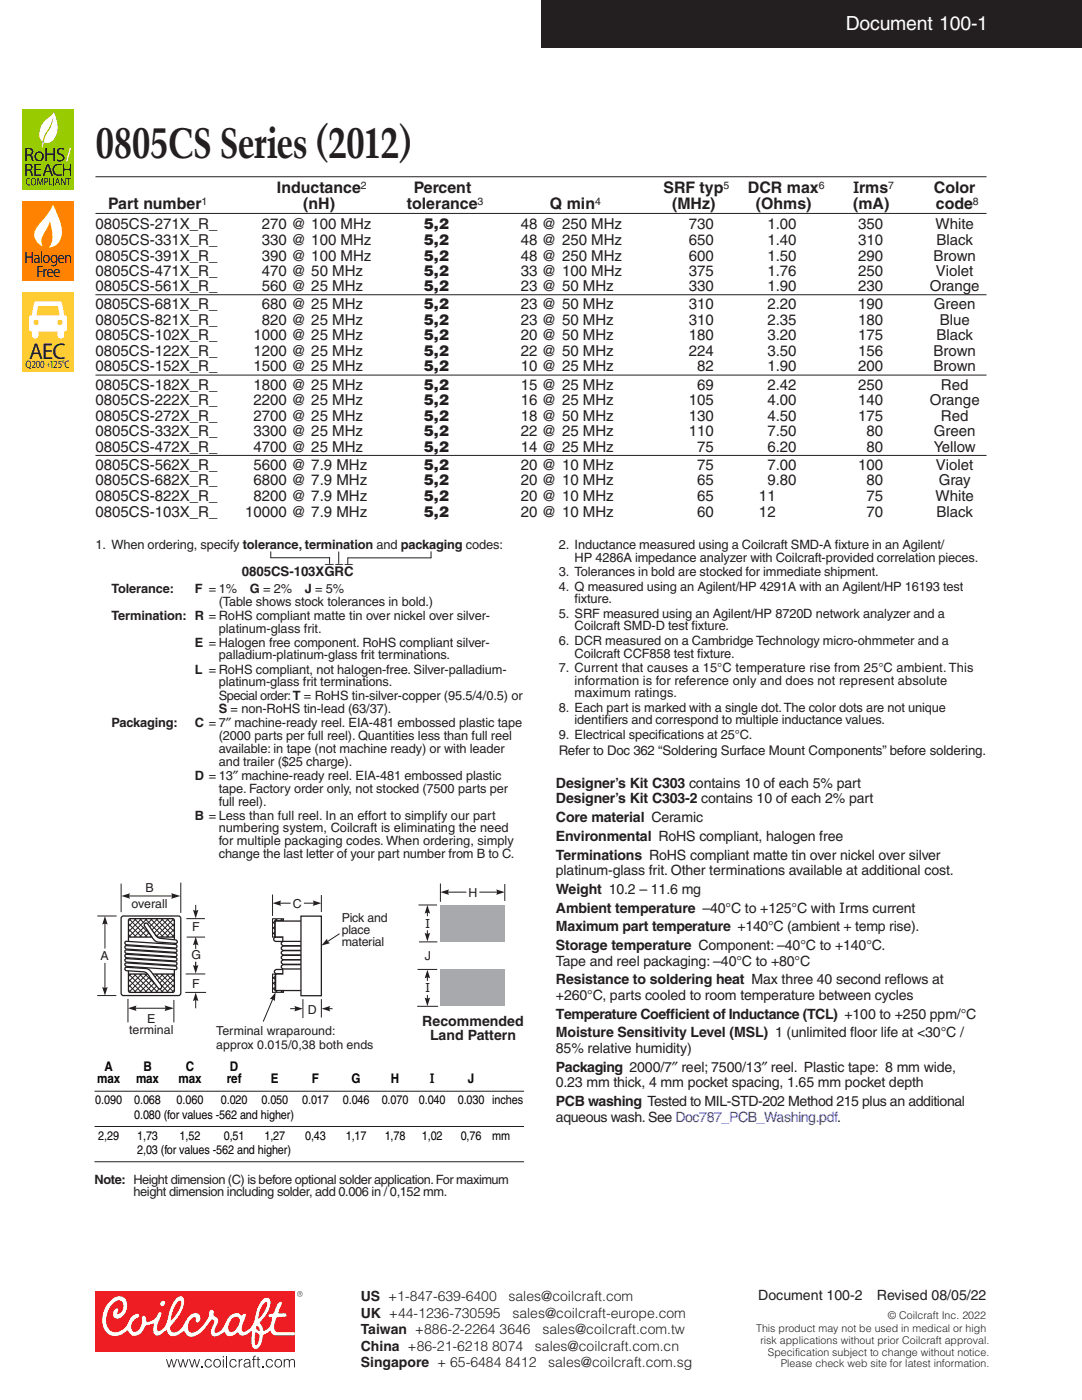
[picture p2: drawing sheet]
<svg xmlns="http://www.w3.org/2000/svg" width="216mm" height="279mm" viewBox="0 0 216 279" stroke-linecap="round" stroke-linejoin="round" font-family="sans-serif">
<defs><g id="words">
<text font-size="8.5" fill="#231f20" x="19" y="31.6">0805CS Series (2012)</text>
<text font-size="4.5" fill="#231f20" x="5.9" y="71.6">AEC</text>
<text font-size="3.9" fill="#fff" x="168.8" y="6.1">Document 100-1</text>
<g font-size="3.3" fill="#231f20">
<text x="4.9" y="52.5">Halogen</text>
<text x="7.3" y="55.3">Free</text>
</g>
<g font-size="3.2" fill="#231f20">
<text x="21.6" y="41.7">Part number</text>
<text x="55.3" y="38.5">Inductance</text>
<text x="60.5" y="41.7">(nH)</text>
<text x="81.2" y="41.7">tolerance</text>
<text x="82.6" y="38.5">Percent</text>
<text x="109.7" y="41.7">Q min</text>
<text x="132.4" y="38.5">SRF typ</text>
<text x="134.1" y="41.7">(MHz)</text>
<text x="149.3" y="38.5">DCR max</text>
<text x="150.8" y="41.7">(Ohms)</text>
<text x="170.2" y="41.7">(mA)</text>
<text x="170.3" y="38.5">Irms</text>
<text x="186.4" y="38.5">Color</text>
<text x="186.7" y="41.7">code</text>
</g>
<g font-size="3" fill="#231f20">
<text x="19" y="45.8">0805CS-271X_R_</text>
<text x="52.2" y="45.8">270 @ 100 MHz</text>
<text x="84.6" y="45.8">5,2</text>
<text x="103.9" y="45.8">48 @ 250 MHz</text>
<text x="137.4" y="45.8">730</text>
<text x="153.1" y="45.8">1.00</text>
<text x="171.2" y="45.8">350</text>
<text x="186.7" y="45.8">White</text>
<text x="19" y="48.9">0805CS-331X_R_</text>
<text x="19" y="52">0805CS-391X_R_</text>
<text x="52.2" y="48.9">330 @ 100 MHz</text>
<text x="52.2" y="52">390 @ 100 MHz</text>
<text x="84.6" y="48.9">5,2</text>
<text x="84.6" y="52">5,2</text>
<text x="103.9" y="48.9">48 @ 250 MHz</text>
<text x="103.9" y="52">48 @ 250 MHz</text>
<text x="137.4" y="48.9">650</text>
<text x="137.4" y="52">600</text>
<text x="153.1" y="48.9">1.40</text>
<text x="153.1" y="52">1.50</text>
<text x="171.2" y="48.9">310</text>
<text x="171.2" y="52">290</text>
<text x="186.3" y="52">Brown</text>
<text x="186.9" y="48.9">Black</text>
<text x="19" y="55.1">0805CS-471X_R_</text>
<text x="19" y="58.1">0805CS-561X_R_</text>
<text x="52.2" y="55.1">470 @ 50 MHz</text>
<text x="52.2" y="58.1">560 @ 25 MHz</text>
<text x="84.6" y="55.1">5,2</text>
<text x="84.6" y="58.1">5,2</text>
<text x="103.9" y="55.1">33 @ 100 MHz</text>
<text x="103.9" y="58.1">23 @ 50 MHz</text>
<text x="137.4" y="55.1">375</text>
<text x="137.4" y="58.1">330</text>
<text x="153.1" y="55.1">1.76</text>
<text x="153.1" y="58.1">1.90</text>
<text x="171.2" y="55.1">250</text>
<text x="171.2" y="58.1">230</text>
<text x="185.5" y="58.1">Orange</text>
<text x="186.8" y="55.1">Violet</text>
<text x="19" y="61.7">0805CS-681X_R_</text>
<text x="19" y="64.8">0805CS-821X_R_</text>
<text x="52.2" y="61.7">680 @ 25 MHz</text>
<text x="52.2" y="64.8">820 @ 25 MHz</text>
<text x="84.6" y="61.7">5,2</text>
<text x="84.6" y="64.8">5,2</text>
<text x="103.9" y="61.7">23 @ 50 MHz</text>
<text x="103.9" y="64.8">23 @ 50 MHz</text>
<text x="137.4" y="61.7">310</text>
<text x="137.4" y="64.8">310</text>
<text x="153.1" y="61.7">2.20</text>
<text x="153.1" y="64.8">2.35</text>
<text x="171.2" y="61.7">190</text>
<text x="171.2" y="64.8">180</text>
<text x="186.3" y="61.7">Green</text>
<text x="187.5" y="64.8">Blue</text>
<text x="19" y="67.9">0805CS-102X_R_</text>
<text x="19" y="71">0805CS-122X_R_</text>
<text x="50.6" y="67.9">1000 @ 25 MHz</text>
<text x="50.6" y="71">1200 @ 25 MHz</text>
<text x="84.6" y="67.9">5,2</text>
<text x="84.6" y="71">5,2</text>
<text x="103.9" y="67.9">20 @ 50 MHz</text>
<text x="103.9" y="71">22 @ 50 MHz</text>
<text x="137.4" y="67.9">180</text>
<text x="137.4" y="71">224</text>
<text x="153.1" y="67.9">3.20</text>
<text x="153.1" y="71">3.50</text>
<text x="171.2" y="67.9">175</text>
<text x="171.2" y="71">156</text>
<text x="186.3" y="71">Brown</text>
<text x="186.9" y="67.9">Black</text>
<text x="19" y="74.1">0805CS-152X_R_</text>
<text x="19" y="77.7">0805CS-182X_R_</text>
<text x="50.6" y="74.1">1500 @ 25 MHz</text>
<text x="50.6" y="77.7">1800 @ 25 MHz</text>
<text x="84.6" y="74.1">5,2</text>
<text x="84.6" y="77.7">5,2</text>
<text x="103.9" y="74.1">10 @ 25 MHz</text>
<text x="103.9" y="77.7">15 @ 25 MHz</text>
<text x="139.1" y="74.1">82</text>
<text x="139.1" y="77.7">69</text>
<text x="153.1" y="74.1">1.90</text>
<text x="153.1" y="77.7">2.42</text>
<text x="171.2" y="74.1">200</text>
<text x="171.2" y="77.7">250</text>
<text x="186.3" y="74.1">Brown</text>
<text x="187.8" y="77.7">Red</text>
<text x="19" y="80.9">0805CS-222X_R_</text>
<text x="19" y="84">0805CS-272X_R_</text>
<text x="50.6" y="80.9">2200 @ 25 MHz</text>
<text x="50.6" y="84">2700 @ 25 MHz</text>
<text x="84.6" y="80.9">5,2</text>
<text x="84.6" y="84">5,2</text>
<text x="103.9" y="80.9">16 @ 25 MHz</text>
<text x="103.9" y="84">18 @ 50 MHz</text>
<text x="137.4" y="80.9">105</text>
<text x="137.4" y="84">130</text>
<text x="153.1" y="80.9">4.00</text>
<text x="153.1" y="84">4.50</text>
<text x="171.2" y="80.9">140</text>
<text x="171.2" y="84">175</text>
<text x="185.5" y="80.9">Orange</text>
<text x="187.8" y="84">Red</text>
<text x="19" y="87.1">0805CS-332X_R_</text>
<text x="50.6" y="87.1">3300 @ 25 MHz</text>
<text x="84.6" y="87.1">5,2</text>
<text x="103.9" y="87.1">22 @ 25 MHz</text>
<text x="137.4" y="87.1">110</text>
<text x="153.1" y="87.1">7.50</text>
<text x="172.9" y="87.1">80</text>
<text x="186.3" y="87.1">Green</text>
<text x="19" y="90.2">0805CS-472X_R_</text>
<text x="19" y="93.8">0805CS-562X_R_</text>
<text x="50.6" y="90.2">4700 @ 25 MHz</text>
<text x="50.6" y="93.8">5600 @ 7.9 MHz</text>
<text x="84.6" y="90.2">5,2</text>
<text x="84.6" y="93.8">5,2</text>
<text x="103.9" y="90.2">14 @ 25 MHz</text>
<text x="103.9" y="93.8">20 @ 10 MHz</text>
<text x="139.1" y="90.2">75</text>
<text x="139.1" y="93.8">75</text>
<text x="153.1" y="90.2">6.20</text>
<text x="153.1" y="93.8">7.00</text>
<text x="171.2" y="93.8">100</text>
<text x="172.9" y="90.2">80</text>
<text x="186.3" y="90.2">Yellow</text>
<text x="186.8" y="93.8">Violet</text>
<text x="19" y="96.9">0805CS-682X_R_</text>
<text x="19" y="100">0805CS-822X_R_</text>
<text x="50.6" y="96.9">6800 @ 7.9 MHz</text>
<text x="50.6" y="100">8200 @ 7.9 MHz</text>
<text x="84.6" y="96.9">5,2</text>
<text x="84.6" y="100">5,2</text>
<text x="103.9" y="96.9">20 @ 10 MHz</text>
<text x="103.9" y="100">20 @ 10 MHz</text>
<text x="139.1" y="96.9">65</text>
<text x="139.1" y="100">65</text>
<text x="151.4" y="100">11</text>
<text x="153.1" y="96.9">9.80</text>
<text x="172.9" y="96.9">80</text>
<text x="172.9" y="100">75</text>
<text x="186.7" y="100">White</text>
<text x="187.3" y="96.9">Gray</text>
<text x="19" y="103.1">0805CS-103X_R_</text>
<text x="48.9" y="103.1">10000 @ 7.9 MHz</text>
<text x="84.6" y="103.1">5,2</text>
<text x="103.9" y="103.1">20 @ 10 MHz</text>
<text x="139.1" y="103.1">60</text>
<text x="151.4" y="103.1">12</text>
<text x="172.9" y="103.1">70</text>
<text x="186.9" y="103.1">Black</text>
</g>
<g font-size="2.8" fill="#231f20">
<text x="110.9" y="157.2">Designer’s Kit C303 contains 10 of each 5% part</text>
<text x="110.9" y="160.3">Designer’s Kit C303-2 contains 10 of each 2% part</text>
<text x="110.9" y="164.1">Core material Ceramic</text>
<text x="110.9" y="167.8">Environmental RoHS compliant, halogen free</text>
<text x="110.9" y="171.6">Terminations RoHS compliant matte tin over nickel over silver</text>
<text x="110.9" y="174.7">platinum-glass frit. Other terminations available at additional cost.</text>
<text x="110.9" y="178.4">Weight 10.2 – 11.6 mg</text>
<text x="110.9" y="182.1">Ambient temperature –40°C to +125°C with Irms current</text>
<text x="110.9" y="185.9">Maximum part temperature +140°C (ambient + temp rise).</text>
<text x="110.9" y="189.6">Storage temperature Component: –40°C to +140°C.</text>
<text x="110.9" y="192.7">Tape and reel packaging: –40°C to +80°C</text>
<text x="110.9" y="196.5">Resistance to soldering heat Max three 40 second ref</text>
<text x="179" y="196.5">lows at</text>
<text x="110.9" y="199.6">+260°C, parts cooled to room temperature between cycles</text>
<text x="110.9" y="203.3">Temperature Coeff</text>
<text x="133.7" y="203.3">icient of Inductance (TCL) +100 to +250 ppm/°C</text>
<text x="84.3" y="204.7">Recommended</text>
<text x="85.8" y="207.5">Land Pattern</text>
<text x="110.9" y="207">Moisture Sensitivity Level (MSL) 1 (unlimited f</text>
<text x="169.7" y="207">loor life at &lt;30°C /</text>
<text x="110.9" y="210.1">85% relative humidity)</text>
<text x="110.9" y="213.9">Packaging 2000/7″ reel; 7500/13″ reel. Plastic tape: 8 mm wide,</text>
<text x="110.9" y="217">0.23 mm thick, 4 mm pocket spacing, 1.65 mm pocket depth</text>
<text x="110.9" y="220.7">PCB washing Tested to MIL-STD-202 Method 215 plus an additional</text>
<text x="110.9" y="223.8">aqueous wash. See Doc787_PCB_Washing.pdf.</text>
<text x="72" y="259.7">US +1-847-639-6400</text>
<text x="72" y="263">UK +44-1236-730595</text>
<text x="101.5" y="259.7">sales@coilcraft.com</text>
<text x="102.2" y="263">sales@coilcraft-europe.com</text>
<text x="151.3" y="259.4">Document 100-2</text>
<text x="175" y="259.4">Revised 08/05/22</text>
<text x="72" y="266.3">Taiwan +886-2-2264 3646</text>
<text x="72" y="269.6">China +86-21-6218 8074</text>
<text x="106.8" y="269.6">sales@coilcraft.com.cn</text>
<text x="108.2" y="266.3">sales@coilcraft.com.tw</text>
<text x="72" y="272.9">Singapore + 65-6484 8412</text>
<text x="109.4" y="272.9">sales@coilcraft.com.sg</text>
</g>
<g font-size="2.6" fill="#231f20">
<text x="19" y="109.5">1. When ordering, specify tolerance, termination and packaging codes:</text>
<text x="111.5" y="109.6">2. Inductance measured using a Coilcraft SMD-A f</text>
<text x="114.7" y="112.2">HP 4286A impedance analyzer with Coilcraft-provided correlation pieces.</text>
<text x="166.6" y="109.6">ixture in an Agilent/</text>
<text x="22.2" y="118.3">Tolerance:</text>
<text x="38.9" y="118.3">F = 1%</text>
<text x="48.3" y="114.9">0805CS-103XGRC</text>
<text x="49.8" y="118.3">G = 2%</text>
<text x="60.8" y="118.3">J = 5%</text>
<text x="111.5" y="115">3. Tolerances in bold are stocked for immediate shipment.</text>
<text x="111.5" y="117.9">4. Q measured using an Agilent/HP 4291A with an Agilent/HP 16193 test</text>
<text x="22.2" y="123.7">Termination: R = RoHS compliant matte tin over nickel over silver-</text>
<text x="43.7" y="120.9">(Table shows stock tolerances in bold.)</text>
<text x="111.5" y="123.3">5. SRF measured using an Agilent/HP 8720D network analyzer and a</text>
<text x="114.7" y="120.4">f</text>
<text x="114.7" y="120.4">ixture.</text>
<text x="114.7" y="125.8">Coilcraft SMD­‑ D test f</text>
<text x="138" y="125.8">ixture.</text>
<text x="38.9" y="129.1">E = Halogen free component. RoHS compliant silver-</text>
<text x="43.7" y="126.2">platinum-glass frit.</text>
<text x="43.7" y="131.6">palladium-platinum-glass frit terminations.</text>
<text x="111.5" y="128.7">6. DCR measured on a Cambridge Technology micro-ohmmeter and a</text>
<text x="114.7" y="131.2">Coilcraft CCF858 test f</text>
<text x="139.1" y="131.2">ixture.</text>
<text x="38.9" y="134.4">L = RoHS compliant, not halogen-free. Silver-palladium-</text>
<text x="43.7" y="137">platinum-glass frit terminations.</text>
<text x="111.5" y="134.1">7. Current that causes a 15°C temperature rise from 25°C ambient. This</text>
<text x="114.7" y="136.6">information is for reference only and does not represent absolute</text>
<text x="43.7" y="139.8">Special order:T = RoHS tin-silver-copper (95.5/4/0.5) or</text>
<text x="43.7" y="142.3">S = non-RoHS tin-lead (63/37).</text>
<text x="111.5" y="142">8. Each part is marked with a single dot. The color dots are not unique</text>
<text x="114.7" y="139.2">maximum ratings.</text>
<text x="22.2" y="145.2">Packaging:</text>
<text x="38.9" y="145.2">C = 7″ machine-ready reel. EIA-481 embossed plastic tape</text>
<text x="43.7" y="147.7">(2000 parts per full reel). Quantities less than full reel</text>
<text x="111.5" y="147.4">9. Electrical specif</text>
<text x="114.7" y="144.6">identif</text>
<text x="120.6" y="144.6">iers and correspond to multiple inductance values.</text>
<text x="131.3" y="147.4">ications at 25°C.</text>
<text x="38.9" y="155.6">D = 13″ machine-ready reel. EIA-481 embossed plastic</text>
<text x="43.7" y="150.3">available: in tape (not machine ready) or with leader</text>
<text x="43.7" y="152.8">and trailer ($25 charge).</text>
<text x="111.5" y="150.6">Refer to Doc 362 “Soldering Surface Mount Components” before soldering.</text>
<text x="43.7" y="158.2">tape. Factory order only, not stocked (7500 parts per</text>
<text x="43.7" y="160.8">full reel).</text>
<text x="38.9" y="163.6">B = Less than full reel. In an effort to simplify our part</text>
<text x="43.7" y="166.1">numbering system, Coilcraft is eliminating the need</text>
<text x="43.7" y="168.7">for multiple packaging codes. When ordering, simply</text>
<text x="43.7" y="171.2">change the last letter of your part number from B to C.</text>
<text x="18.9" y="236.2">Note: Height dimension (C) is before optional solder application. For maximum</text>
<text x="26.6" y="238.8">height dimension including solder, add 0.006 in / 0,152 mm.</text>
</g>
<g font-size="2.6">
<text x="20.8" y="213.7">A</text>
<text x="28.6" y="213.7">B</text>
<text x="37.1" y="213.7">C</text>
<text x="45.9" y="213.7">D</text>
<text x="19.4" y="216.2">max</text>
<text x="27.1" y="216.2">max</text>
<text x="35.6" y="216.2">max</text>
<text x="45.3" y="216.2">ref</text>
<text x="54.1" y="216.2">E</text>
<text x="62.3" y="216.2">F</text>
<text x="70.2" y="216.2">G</text>
<text x="78" y="216.2">H</text>
<text x="85.8" y="216.2">I</text>
<text x="93.3" y="216.2">J</text>
</g>
<g font-size="2.5" fill="#231f20">
<text x="29" y="177.9">B</text>
<text x="93.5" y="179">H</text>
<text x="26.3" y="181.1">overall</text>
<text x="38.3" y="185.8">F</text>
<text x="58.5" y="181.2">C</text>
<text x="68.2" y="184.1">Pick and</text>
<text x="84.8" y="185.2">I</text>
<text x="20.1" y="191.6">A</text>
<text x="38.2" y="191.5">G</text>
<text x="68.2" y="186.4">place</text>
<text x="68.2" y="188.8">material</text>
<text x="84.8" y="191.6">J</text>
<text x="38.3" y="197.1">F</text>
<text x="61.5" y="202.3">D</text>
<text x="84.8" y="198">I</text>
<text x="25.8" y="206.4">terminal</text>
<text x="29.4" y="204.2">E</text>
<text x="43.2" y="206.6">Terminal wraparound:</text>
<text x="43.2" y="209.4">approx 0.015/0,38 both ends</text>
</g>
<g font-size="2.5">
<text x="19" y="220.4">0.090</text>
<text x="26.8" y="220.4">0.068</text>
<text x="35.2" y="220.4">0.060</text>
<text x="44.1" y="220.4">0.020</text>
<text x="52.2" y="220.4">0.050</text>
<text x="60.3" y="220.4">0.017</text>
<text x="68.4" y="220.4">0.046</text>
<text x="76.2" y="220.4">0.070</text>
<text x="83.6" y="220.4">0.040</text>
<text x="91.3" y="220.4">0.030 inches</text>
<text x="19.6" y="227.5">2,29</text>
<text x="26.8" y="223.2">0.080 (for values -562 and higher)</text>
<text x="27.4" y="227.5">1,73</text>
<text x="35.8" y="227.5">1,52</text>
<text x="44.7" y="227.5">0,51</text>
<text x="52.8" y="227.5">1,27</text>
<text x="60.9" y="227.5">0,43</text>
<text x="69" y="227.5">1,17</text>
<text x="76.8" y="227.5">1,78</text>
<text x="84.2" y="227.5">1,02</text>
<text x="91.9" y="227.5">0,76</text>
<text x="98.2" y="227.5">mm</text>
<text x="27.4" y="230.3">2,03 (for values -562 and higher)</text>
</g>
<g font-size="2.2" fill="#231f20">
<text x="5.1" y="73.5">Q200</text>
<text x="9.9" y="73.5">125°C</text>
</g>
<g font-size="2.1" fill="#231f20">
<text x="40.2" y="40.9">1</text>
<text x="72" y="37.7">2</text>
<text x="95.3" y="40.9">3</text>
<text x="118.7" y="40.9">4</text>
<text x="144.4" y="37.7">5</text>
<text x="163.4" y="37.7">6</text>
<text x="177.2" y="37.7">7</text>
<text x="194.1" y="40.9">8</text>
<text x="177.1" y="263.2">© Coilcraft Inc. 2022</text>
<text x="150.9" y="265.9">This product may not be used in medical or high</text>
<text x="151.7" y="268.2">risk applications without prior Coilcraft approval.</text>
<text x="153.2" y="270.6">Specification subject to change without notice.</text>
<text x="155.8" y="272.9">Please check web site for latest information.</text>
</g>
<text font-size="1.5" fill="#231f20" x="9.3" y="73.2">+</text>
</g></defs>
<path d="M107.9 -.1h108v9.6h-108z" fill-rule="evenodd" fill="#231f20"/>
<path d="M19 254.4h178.2v19.4h-178.2z" fill="#fff"/>
<path d="M19 257.7h39.8v12h-39.8z" fill="#ee1d23"/>
<path d="M51 265.8l-.2 1.5a.99 .99 0 0 0 .3 1.2 2.44 2.44 0 0 0 .6-2.1zM51.2 264.6l-.1 .2a.73 .73 0 0 0 .7 .8 .75 .75 0 0 0-.6-1zM52.7 260.2a4.8 4.8 0 0 0-1.1 3 4.7 4.7 0 0 0 1.7-3.3l-.3-.1zM35.5 259.8a6.5 6.5 0 0 0-1.4 3.8l.7-.7 .7-1.1a3.4 3.4 0 0 0 .6-2.1l-.3-.1zM46.4 263.1a1.93 1.93 0 0 0-.5 2.7l.2 .1a2.38 2.38 0 0 0 1.6-2.8l-.3-.3h-.3zM32.1 259.8a.48 .48 0 0 0 .1 .8 .48 .48 0 0 0 .7-.3l-.1-.6-.3-.1zM22 259.6a1.93 1.93 0 0 1 3.1-.2 2.76 2.76 0 0 1-1.6 3.8 1.05 1.05 0 0 1-1-.9 1.05 1.05 0 0 1 .7-1.2l.3 .1 .1 .2-.2 .8a1.45 1.45 0 0 0 1.2-1.1 1.45 1.45 0 0 0-.6-1.6h-.6a4.4 4.4 0 0 0-1.9 5.4 1.85 1.85 0 0 0 2.9 .5 3.9 3.9 0 0 0 1.6-2.2l.3-.5 .8-.5h.4l.2 .2a.55 .55 0 0 1-.5 .7 1.66 1.66 0 0 0-.5 2.7l.5-.1a2.62 2.62 0 0 0 1.1-2.7 .42 .42 0 0 1 .5-.4 .42 .42 0 0 1 .3 .5 .49 .49 0 0 0 .1 .6 .49 .49 0 0 0 .6 .1 2.74 2.74 0 0 0 1.9-1.8l.4-.1a2.72 2.72 0 0 1-.6 2.1l-.1 .8a.62 .62 0 0 0 .3 .9 3.1 3.1 0 0 0 1.9-2.9 5.8 5.8 0 0 1 2.1-4l.5-.1 .3 .1a3.7 3.7 0 0 1-.6 3.5l-2 2.6 .2 .7a.69 .69 0 0 0 .9 .3 4.6 4.6 0 0 0 2.3-2.7 1.56 1.56 0 0 1 2.5-.8 .83 .83 0 0 1 .2 1 .83 .83 0 0 1-.8 .5l-.2-.2 .1-.7a1.22 1.22 0 0 0-1.5 1.1l-.1 .8a.92 .92 0 0 0 .8 1.1 4.9 4.9 0 0 0 2.9-2.5l.4-.7 .2-1.1 .2-.3h.4a.83 .83 0 0 1 .2 1l.5 .4a.84 .84 0 0 1 .3 1.4l-.6 1.3 .1 .5h.3a3.3 3.3 0 0 0 2-2.4 1.96 1.96 0 0 1 2.7-1.3l.3 .3 .4-.4h.3l.2 .1-.1 .5a4.4 4.4 0 0 0-.7 2.8 .48 .48 0 0 0 .8 0 3.9 3.9 0 0 0 1.9-3.2 5.1 5.1 0 0 1 1.9-3.4 .81 .81 0 0 1 1.1 .9 6.2 6.2 0 0 1-2.2 4l.8 1.7a2.31 2.31 0 0 0 1.7-2.4v-.2l-.7-.2v-.3l.4-.3a.63 .63 0 0 0 .8-.7l.7-1.4 .6-.3a3.4 3.4 0 0 1-.5 2.1v.2h1.4l.2 .3-.1 .3-1.5 .1a.76 .76 0 0 0-.7 .9 1.84 1.84 0 0 0 .2 2.1l3.7 .1v.6h-3.9l-.6-.3-.4-.6-1.3 .8-.3 1.2a1.97 1.97 0 0 1-1.3 1.6l-.4-.1a4.6 4.6 0 0 1-.3-3.4v-.1l-.3 .1a1.73 1.73 0 0 1-2.3 .6l-.2-.4a1.91 1.91 0 0 1-2.2 .6l-.5-.7-1 .6a1.03 1.03 0 0 1-1.7-.2v-.7l.7-1.7-.1-.3-.5-.2-.3 .5a5.7 5.7 0 0 1-3.7 3 1.57 1.57 0 0 1-1.5-1.2 3.4 3.4 0 0 1-2.6 1l-.5-.3-.3-.9-1.3 1a.91 .91 0 0 1-1.1 0 .91 .91 0 0 1-.3-1.1l.1-1.2-1.5 .4a3.6 3.6 0 0 1-2 2 1.13 1.13 0 0 1-1.5-.7l-.4-.3-.3 .3a2.64 2.64 0 0 1-2.9 .7 2.64 2.64 0 0 1-1.7-2.4 5.5 5.5 0 0 1 1.6-4.5z" fill-rule="evenodd" fill="#fff"/>
<g fill="#231f20">
<path d="M33.1 271.2h.2l.4 1.5 .4-1.5h.2l.4 1.4 .4-1.4h.2l-.5 1.7h-.2l-.4-1.4-.3 1.4h-.3z" fill-rule="evenodd"/>
<path d="M35.4 271.2h.2l.4 1.5 .4-1.5h.2l.4 1.4 .4-1.4h.2l-.5 1.7h-.2l-.4-1.4-.4 1.4h-.2z" fill-rule="evenodd"/>
<path d="M37.7 271.2h.2l.4 1.5 .4-1.5h.2l.4 1.4 .4-1.4h.2l-.5 1.7h-.2l-.4-1.4-.4 1.4h-.2z" fill-rule="evenodd"/>
<path d="M40.1 272.6h.2v.3h-.2z" fill-rule="evenodd"/>
<path d="M41 271.5a.7 .7 0 0 1 .7-.3 .7 .7 0 0 1 .6 .6h-.2a.58 .58 0 0 0-.9-.3 .58 .58 0 0 0-.1 .8 .52 .52 0 0 0 .5 .5 .52 .52 0 0 0 .5-.5h.2a.78 .78 0 0 1-1.1 .6 .78 .78 0 0 1-.3-1.2z" fill-rule="evenodd"/>
<path d="M42.8 271.5a.82 .82 0 0 0 0 1.2 .82 .82 0 0 0 1.2-.3 .81 .81 0 0 0-.2-1 .81 .81 0 0 0-1 .1zM42.9 271.6a.65 .65 0 0 1 1 .4 .65 .65 0 0 1-.8 .7 .81 .81 0 0 1-.2-1.1z" fill-rule="evenodd"/>
<path d="M44.5 271.2v1.7h.2v-1.7zM44.5 270.6v.3h.2v-.3z" fill-rule="evenodd"/>
</g>
<path d="M45.3 270.6v2.3" fill="none" stroke="#231f20" stroke-width=".2"/>
<g fill="#231f20">
<path d="M46 271.5a.7 .7 0 0 1 .7-.3 .7 .7 0 0 1 .5 .6h-.2a.58 .58 0 0 0-.8-.3 .58 .58 0 0 0-.2 .8 .52 .52 0 0 0 .5 .5 .52 .52 0 0 0 .5-.5h.2a.78 .78 0 0 1-1 .6 .78 .78 0 0 1-.4-1.2z" fill-rule="evenodd"/>
<path d="M47.6 271.2h.2v.4l.3-.4h.3v.2a.55 .55 0 0 0-.6 .7v.8h-.2z" fill-rule="evenodd"/>
<path d="M48.9 272.3l.9-.3a.53 .53 0 0 1-.3 .7 .53 .53 0 0 1-.7-.2zM48.9 271.3l-.2 .4h.2a.44 .44 0 0 1 .4-.3 .44 .44 0 0 1 .4 .4l-.3 .1a.62 .62 0 0 0-.6 .2 .62 .62 0 0 0-.1 .6 .73 .73 0 0 0 1.1 0l.1 .2h.3l-.2-.3v-.9a.64 .64 0 0 0-1.1-.4z" fill-rule="evenodd"/>
<path d="M50.7 270.6h.3l-.3 .4v.2h.3v.2h-.3v1.5h-.2v-1.5h-.2v-.2h.2z" fill-rule="evenodd"/>
<path d="M51.4 270.8h.2v.4h.3v.2h-.3v1.3h.3l-.1 .2-.4-.1v-1.4h-.2v-.2h.2z" fill-rule="evenodd"/>
<path d="M52.3 272.6h.2v.3h-.2z" fill-rule="evenodd"/>
<path d="M53.2 271.5a.7 .7 0 0 1 .7-.3 .7 .7 0 0 1 .6 .6h-.2a.58 .58 0 0 0-.9-.3 .58 .58 0 0 0-.1 .8 .52 .52 0 0 0 .5 .5 .52 .52 0 0 0 .5-.5h.2a.78 .78 0 0 1-1.1 .6 .78 .78 0 0 1-.3-1.2z" fill-rule="evenodd"/>
<path d="M55 271.5a.82 .82 0 0 0 0 1.2 .82 .82 0 0 0 1.2-.3 .81 .81 0 0 0-.2-1 .81 .81 0 0 0-1 .1zM55.1 271.6a.65 .65 0 0 1 1 .4 .65 .65 0 0 1-.8 .7 .81 .81 0 0 1-.2-1.1z" fill-rule="evenodd"/>
<path d="M56.6 271.2h.2v.3a.56 .56 0 0 1 .5-.3 .56 .56 0 0 1 .5 .3 .56 .56 0 0 1 .7-.3 .56 .56 0 0 1 .4 .7v1h-.2v-1.1a.44 .44 0 0 0-.6-.4 .44 .44 0 0 0-.3 .6v.9h-.2v-1.1a.44 .44 0 0 0-.5-.4 .44 .44 0 0 0-.3 .6v.9h-.2z" fill-rule="evenodd"/>
<path d="M59.3 258.2a.55 .55 0 0 0 1.1 0 .55 .55 0 0 0-1.1 0zM59.3 258.2a.5 .5 0 0 1 1 0 .5 .5 0 0 1-1 0zM59.6 257.9v.6l.1-.2 .4 .2-.2-.2 .2-.3zM59.7 258l.3 .1-.3 .1z" fill-rule="evenodd"/>
</g>
<path d="M4.5 58.4h10.2v15.9h-10.2z" fill="#fc3"/>
<path d="M7 60.2l-.2 .4-.5 2.3a.51 .51 0 0 0-.5 .5v2.3a.5 .5 0 0 0 .5 .5v.7a.68 .68 0 0 0 .7 .7 .68 .68 0 0 0 .7-.7v-.7h3.8v.7a.68 .68 0 0 0 .6 .7 .68 .68 0 0 0 .7-.7v-.7a.5 .5 0 0 0 .6-.5v-2.3a.51 .51 0 0 0-.6-.5l-.4-2.3-.2-.4zM6.7 64.4a.55 .55 0 0 0 1.1 0 .55 .55 0 0 0-1.1 0zM11.4 64.4a.55 .55 0 0 1 1.1 0 .55 .55 0 0 1-1.1 0zM9.6 62.9h2.3zM7.6 61.1l-.3 1.8h4.6l-.3-1.8zM7.3 62.9h2.3z" fill-rule="evenodd" fill="#fff"/>
<path d="M4.5 40.1h10.2v15.9h-10.2z" fill-rule="evenodd" fill="#ff8300"/>
<path d="M10.5 40.8a13.7 13.7 0 0 1 1.8 5.9 2.75 2.75 0 0 1-2.6 2.7 4 4 0 0 0 .6-3.9l-.3-1.4-1.4 2.8a2.07 2.07 0 0 0-.1 2.3 2.54 2.54 0 0 1-.8-4.3l1-1.2a8.8 8.8 0 0 0 1.8-2.9z" fill="#fff"/>
<path d="M4.5 21.8h10.2v15.9h-10.2z" fill-rule="evenodd" fill="#9c0"/>
<g fill="#fff">
<path d="M8.9 24.1l1.4-1.1 .4-.7a5.2 5.2 0 0 1 0 5.6 1.61 1.61 0 0 1-2.1 .5 1.61 1.61 0 0 1-.7-2l.2-1z" fill-rule="evenodd"/>
<path d="M8.5 28.3l.2 .1-.3 1.2z" fill-rule="evenodd"/>
</g>
<path d="M10.7 23.2a7.9 7.9 0 0 1-1.6 3.9l-.4 1.3-.2-.1a8.1 8.1 0 0 1 1.5-3.2z" fill-rule="evenodd" fill="#9c0"/>
<g fill="#231f20">
<path d="M9 29.5h.4v1.1h1.3v-1.1h.3v2.7h-.3v-1.2h-1.3v1.2h-.4z"/>
<path d="M11.6 29.7l.8-.2 .4 .1-.1 .3a.52 .52 0 0 0-.7-.1 .52 .52 0 0 0-.2 .7h.1a.95 .95 0 0 1 .9 1.4 1.2 1.2 0 0 1-1.5 .2l.1-.3a.6 .6 0 0 0 .7 .2 .6 .6 0 0 0 .3-.8 1.17 1.17 0 0 1-1-1.2z"/>
<path d="M5.3 35.7l.5-.2 .3 .1-.1 .1a.56 .56 0 0 0-.7 .6 .56 .56 0 0 0 .7 .5l.1 .1a.74 .74 0 0 1-.9-.2 .74 .74 0 0 1 .1-1z"/>
<path d="M7.5 35.5h.2l.3 1.2 .4-1.2h.2l.1 1.5h-.2l-.1-1.3-.3 1.3h-.1l-.4-1.3v1.3h-.2z"/>
<path d="M9.8 35.5h.2v1.3h.5v.2h-.7z"/>
<path d="M10.6 35.5h.2v1.5h-.2z"/>
<path d="M12.1 35.5h.2l.6 1.2v-1.2h.2v1.5h-.2l-.6-1.2v1.2h-.2z"/>
<path d="M13.2 35.5h.9v.2h-.4v1.3h-.1v-1.3h-.4z"/>
<path d="M6.8 32.7h1.4v.3h-1v.7h.9v.3h-.9v.8h1.1v.3h-1.5z"/>
<path d="M10.8 33l.4-.2 .6-.1 .6 .1-.1 .2a.98 .98 0 0 0-1.5 .9 .98 .98 0 0 0 1.5 .8v.3a1.26 1.26 0 0 1-1.6-.3 1.26 1.26 0 0 1 .1-1.7z"/>
<path d="M5 29.6a1.18 1.18 0 0 1 1.7 .6l-.2 .5-.3 .2 .3 .3 .3 1h-.4a1.07 1.07 0 0 0-.7-1.1h-.3v1.1h-.4zM5.4 29.8v1h.3a.53 .53 0 0 0 .6-.7 .53 .53 0 0 0-.8-.3z"/>
<path d="M6.8 31.2a1 1 0 0 1 2 0 1 1 0 0 1-2 0zM7.4 30.7a.67 .67 0 0 0-.1 .9 .67 .67 0 0 0 .9 .1 .67 .67 0 0 0 .1-.9 .67 .67 0 0 0-.9-.1z"/>
<path d="M6.4 35.6a.74 .74 0 0 1 .9 .5 .74 .74 0 0 1-.5 .9 .77 .77 0 0 1-.7-.5 .77 .77 0 0 1 .3-.9zM6.5 35.7a.61 .61 0 0 0-.2 .7 .61 .61 0 0 0 .6 .4 .61 .61 0 0 0 .2-.7 .61 .61 0 0 0-.6-.4z"/>
<path d="M8.9 35.5a.49 .49 0 0 1 .7 .3 .49 .49 0 0 1-.6 .6v.6h-.1zM9 35.7v.5a.31 .31 0 0 0 .5-.2 .31 .31 0 0 0-.5-.3z"/>
<path d="M11.4 35.5h.2l.4 1.5h-.2l-.1-.5h-.4l-.2 .5h-.1zM11.5 35.7l-.2 .7h.4z"/>
<path d="M9.3 32.7h.5l.8 2.4h-.3l-.3-.7h-.9l-.3 .7h-.3zM9.5 33l-.3 1.1h.7z"/>
<path d="M5 32.7a1.07 1.07 0 0 1 1.5 .6l-.1 .4-.3 .2 .2 .3 .3 .9h-.3l-.2-.8-.5-.2h-.2v1h-.4zM5.4 32.9v.9h.3a.48 .48 0 0 0 .5-.6 .48 .48 0 0 0-.7-.3z"/>
</g>
<path d="M13.9 29.5h.3l-.8 2.7h-.2z" fill="#fdfefe"/>
<path d="M12.6 32.7h.2v1h1.1v-1h.3v2.4h-.3v-1.1h-1.1v1.1h-.2z" fill="#231f20"/>
<g fill="none" stroke="#231f20" stroke-width=".2">
<path d="M19 35.3h177.8M19 42.6h177.8M19 58.8h177.8M19 74.9h177.8M19 90.9h177.8M54 111.3h11.9M54 110v1.4M65.8 111.2v1.3M67.6 110.1v2.4M69.4 111.3h16.7M69.4 111.3v1.3M86 110v1.4"/>
<path d="M83.3 193.5h3.9M83.5 180.6h3.7M83.6 188h3.7M85.3 185.7v.9M83.2 200.8h4.2"/>
</g>
<path d="M84.7 186.2a.9 .9 0 0 0 1.1 0l-.5 1.7z" fill-rule="evenodd" fill="#231f20"/>
<path d="M85.3 198.6v1" fill="none" stroke="#231f20" stroke-width=".2"/>
<path d="M84.7 199.1a.9 .9 0 0 0 1.1 0l-.5 1.7z" fill-rule="evenodd" fill="#231f20"/>
<path d="M85.3 181.9v.9" fill="none" stroke="#231f20" stroke-width=".2"/>
<path d="M85.3 180.6l.5 1.7a.9 .9 0 0 0-1.1 0z" fill-rule="evenodd" fill="#231f20"/>
<path d="M85.3 194.8v1" fill="none" stroke="#231f20" stroke-width=".2"/>
<path d="M85.3 193.5l.5 1.8a.9 .9 0 0 0-1.1 0z" fill-rule="evenodd" fill="#231f20"/>
<path d="M87.9 176.3v3.7M89.1 178h4M100.7 176.4v3.4" fill="none" stroke="#231f20" stroke-width=".2"/>
<path d="M87.9 178l1.7-.5a.9 .9 0 0 0 0 1.1z" fill-rule="evenodd" fill="#231f20"/>
<path d="M95.7 178h3.8" fill="none" stroke="#231f20" stroke-width=".2"/>
<path d="M99 177.5l1.7 .5-1.7 .6a.9 .9 0 0 0 0-1.1z" fill-rule="evenodd" fill="#231f20"/>
<g fill="#a8a9ad">
<path d="M87.9 193.5h12.8v7.3h-12.8z" fill-rule="evenodd"/>
<path d="M87.9 180.6h12.8v7.4h-12.8z" fill-rule="evenodd"/>
</g>
<path d="M54.8 193.7l.5-.2h3.6l.4 .2 .1 .2-.2 .4h-.3h-3.6l-.5-.2z" fill-rule="evenodd" fill="#fff"/>
<path d="M54.8 193.7l.5-.2h3.6l.4 .2 .1 .2-.2 .4h-.3h-3.6l-.5-.2z" fill="none" stroke="#231f20" stroke-width=".25"/>
<path d="M54.7 187.2l.4-.2h3.7a.45 .45 0 0 1 .5 .5l-.3 .3-.2 .1h-3.7a.45 .45 0 0 1-.5-.5z" fill-rule="evenodd" fill="#fff"/>
<path d="M24.4 182.9l11.2-.1 .4 .3 .1 15.1-.2 .4-11.3 .1-.4-.3v-15.1zM25.6 194.4h9.2M25.6 187h9.2M25.8 183.4l8.7-.1 .3 .2v14.2l-.2 .3-8.7 .1-.2-.2-.1-14.2zM54.7 187.2l.4-.2h3.7a.45 .45 0 0 1 .5 .5l-.3 .3-.2 .1h-3.7a.45 .45 0 0 1-.5-.5z" fill="none" stroke="#231f20" stroke-width=".25"/>
<g fill="none" stroke="#231f20" stroke-width=".2">
<path d="M25.6 186.4l.6 .6M25.6 185.4l1.6 1.6M25.6 184.3l2.7 2.7M25.6 197.5l.6 .6M25.6 196.5l1.6 1.6M25.6 195.4l2.7 2.7M25.6 194.3l3.8 3.8M25.7 183.3l3.7 3.7M26.2 183.3l-.6 .6M26.2 194.3l-.6 .6M26.7 194.3l3.8 3.8M26.7 183.3l3.8 3.7"/>
<path d="M27.2 183.3l-1.6 1.6M27.3 194.3l-1.7 1.7M27.8 194.3l3.7 3.8M27.8 183.3l3.8 3.7M28.3 183.3l-2.7 2.7M28.3 194.3l-2.7 2.8M28.8 194.3l3.8 3.8M28.9 183.3l3.7 3.7M29.4 183.3l-3.8 3.7M29.4 194.3l-3.8 3.8M29.9 194.3l3.8 3.8M30 183.3l3.7 3.7"/>
<path d="M30.5 183.3l-3.8 3.7M30.5 194.3l-3.8 3.8M31 194.3l3.8 3.8M31 183.3l3.8 3.7M31.5 183.3l-3.7 3.7M31.6 194.3l-3.8 3.8M32.1 194.3l2.7 2.8M32.1 183.3l2.7 2.7M32.6 183.3l-3.7 3.7M32.6 194.3l-3.7 3.8M33.2 194.3l1.6 1.7M33.2 183.3l1.6 1.6"/>
<path d="M33.7 183.3l-3.7 3.7M33.7 194.3l-3.8 3.8M34.2 194.3l.6 .6M34.3 183.3l.5 .6M34.8 183.3l-3.8 3.7M34.8 194.3l-3.8 3.8M34.8 184.3l-2.7 2.7M34.8 185.4l-1.6 1.6M34.8 186.4l-.5 .6M34.8 195.4l-2.7 2.7M34.8 196.4l-1.6 1.7M34.8 197.5l-.6 .6"/>
</g>
<path d="M25 187.9l10 .6 .2 .1 .1 .3-.1 .2-.2 .1-9.7-.6-.3-.2z" fill-rule="evenodd" fill="#fff"/>
<path d="M25 187.9l10 .6 .2 .1 .1 .3-.1 .2-.2 .1-9.7-.6-.3-.2z" fill="none" stroke="#231f20" stroke-width=".25"/>
<path d="M25 188.8l10 .5 .2 .2 .1 .2-.1 .3-.2 .1-9.7-.7-.3-.1z" fill-rule="evenodd" fill="#fff"/>
<path d="M25 188.8l10 .5 .2 .2 .1 .2-.1 .3-.2 .1-9.7-.7-.3-.1z" fill="none" stroke="#231f20" stroke-width=".25"/>
<path d="M25 189.7l10 .5 .2 .2 .1 .2-.1 .2-.2 .1-9.7-.6-.3-.2z" fill-rule="evenodd" fill="#fff"/>
<path d="M25 189.7l10 .5 .2 .2 .1 .2-.1 .2-.2 .1-9.7-.6-.3-.2z" fill="none" stroke="#231f20" stroke-width=".25"/>
<path d="M25 190.5l10 .6 .2 .1 .1 .3-.1 .2-.2 .1-9.7-.7-.3-.1z" fill-rule="evenodd" fill="#fff"/>
<path d="M25 190.5l10 .6 .2 .1 .1 .3-.1 .2-.2 .1-9.7-.7-.3-.1z" fill="none" stroke="#231f20" stroke-width=".25"/>
<path d="M25 191.4l10 .5 .2 .2 .1 .2-.1 .3h-.2l-9.7-.6-.3-.1z" fill-rule="evenodd" fill="#fff"/>
<path d="M25 191.4l10 .5 .2 .2 .1 .2-.1 .3h-.2l-9.7-.6-.3-.1z" fill="none" stroke="#231f20" stroke-width=".25"/>
<path d="M25 192.3l10 .5 .2 .1 .1 .3-.1 .2-.2 .1-9.7-.6-.3-.2z" fill-rule="evenodd" fill="#fff"/>
<path d="M25 192.3l10 .5 .2 .1 .1 .3-.1 .2-.2 .1-9.7-.6-.3-.2z" fill="none" stroke="#231f20" stroke-width=".25"/>
<path d="M25 193.1l4.1 .2a1.83 1.83 0 0 1 1.4 1.1l1.7 2.2 .1 .3-.3 .4-.4-.1-1.7-2.2a1.85 1.85 0 0 0-1.2-1.1l-3.4-.2-.3-.1z" fill-rule="evenodd" fill="#fff"/>
<path d="M25 193.1l4.1 .2a1.83 1.83 0 0 1 1.4 1.1l1.7 2.2 .1 .3-.3 .4-.4-.1-1.7-2.2a1.85 1.85 0 0 0-1.2-1.1l-3.4-.2-.3-.1z" fill="none" stroke="#231f20" stroke-width=".25"/>
<path d="M28.8 184.4l.4-.2 .2 .2 1.4 1.9a1.61 1.61 0 0 0 1.1 1l3.2 .3 .3 .4-.1 .2-.2 .1-3.6-.3a1.7 1.7 0 0 1-1.2-1.1l-1.4-2.1z" fill-rule="evenodd" fill="#fff"/>
<path d="M28.8 184.4l.4-.2 .2 .2 1.4 1.9a1.61 1.61 0 0 0 1.1 1l3.2 .3 .3 .4-.1 .2-.2 .1-3.6-.3a1.7 1.7 0 0 1-1.2-1.1l-1.4-2.1z" fill="none" stroke="#231f20" stroke-width=".25"/>
<path d="M19.4 198.7h3.8M19.4 182.8h3.9M20.9 192.2v5.2" fill="none" stroke="#231f20" stroke-width=".2"/>
<path d="M20.4 197a.9 .9 0 0 0 1.1 0l-.6 1.7z" fill-rule="evenodd" fill="#231f20"/>
<path d="M20.9 184.1v5.2" fill="none" stroke="#231f20" stroke-width=".2"/>
<path d="M20.9 182.8l.6 1.7a.9 .9 0 0 0-1.1 0z" fill-rule="evenodd" fill="#231f20"/>
<path d="M25.5 199.3v4.7M34.7 199.6v4.4M37 198.1h4.1M37 194.4h4M37.2 183.3h3.7M37.3 187h3.6M26.8 201.2h6.6" fill="none" stroke="#231f20" stroke-width=".2"/>
<g fill="#231f20">
<path d="M25.5 201.2l1.8-.5a.9 .9 0 0 0 0 1.1z" fill-rule="evenodd"/>
<path d="M32.8 200.6l1.9 .6-1.9 .6a.9 .9 0 0 0 0-1.2z" fill-rule="evenodd"/>
</g>
<path d="M39 199.3v1.9" fill="none" stroke="#231f20" stroke-width=".2"/>
<path d="M39 198.1l.6 1.7a.9 .9 0 0 0-1.1 0z" fill-rule="evenodd" fill="#231f20"/>
<path d="M39 191.9v1.1" fill="none" stroke="#231f20" stroke-width=".25"/>
<path d="M38.5 192.6a.9 .9 0 0 0 1.1 0l-.6 1.7z" fill-rule="evenodd" fill="#231f20"/>
<path d="M39 188.2v1.2" fill="none" stroke="#231f20" stroke-width=".2"/>
<path d="M39 186.9l.6 1.8a.9 .9 0 0 0-1.1 0z" fill-rule="evenodd" fill="#231f20"/>
<path d="M39 180.6v1.4" fill="none" stroke="#231f20" stroke-width=".2"/>
<path d="M38.5 181.6a.9 .9 0 0 0 1.1 0l-.6 1.7z" fill-rule="evenodd" fill="#231f20"/>
<path d="M24.2 176.3v5.7M25.5 178.8h9.3M36.1 176.1v6.1" fill="none" stroke="#231f20" stroke-width=".2"/>
<g fill="#231f20">
<path d="M24.2 178.8l1.8-.5a.9 .9 0 0 0 0 1.1z" fill-rule="evenodd"/>
<path d="M34.1 178.2l1.9 .6-1.9 .6a.9 .9 0 0 0 0-1.2z" fill-rule="evenodd"/>
</g>
<path d="M54.9 183.8h5.4l.1 13.9h-5.4v-3.3h1.4v-7.4h-1.6z" fill-rule="evenodd" fill="#fff"/>
<path d="M54.9 183.8h5.4l.1 13.9h-5.4v-3.3h1.4v-7.4h-1.6z" fill="none" stroke="#231f20" stroke-width=".25"/>
<g fill="none" stroke="#231f20" stroke-width=".2">
<path d="M54.3 186l1.1 1.1M54.3 184.9l2.2 2.2M54.3 183.9l2.3 2.2M54.3 197l1.1 1.1M54.3 196l2.2 2.1M54.3 194.9l2.3 2.3M54.9 183.3l1.7 1.8M54.9 194.3l1.7 1.8M55.4 183.3l-1.1 1.1M55.4 194.3l-1.1 1.1M55.9 183.3l.7 .7M56 194.3l.6 .7"/>
<path d="M56.5 183.3l-2.2 2.1M56.5 194.3l-2.2 2.2M56.6 184.2l-2.3 2.3M56.6 185.3l-1.7 1.8M56.6 186.4l-.6 .7M56.6 195.3l-2.3 2.3M56.6 196.4l-1.7 1.7M56.6 197.4l-.6 .7"/>
</g>
<path d="M54.4 183.4h2.2v.3h-1.7v3.3h-.5zM54.4 194.4h.5v3.3h1.7v.3h-2.2z" fill="none" stroke="#231f20" stroke-width=".21"/>
<path d="M56.2 188.1l.4-.2h3.7l.4 .2 .1 .2-.1 .2-.4 .2h-3.7l-.4-.2z" fill-rule="evenodd" fill="#fff"/>
<path d="M56.2 188.1l.4-.2h3.7l.4 .2 .1 .2-.1 .2-.4 .2h-3.7l-.4-.2z" fill="none" stroke="#231f20" stroke-width=".25"/>
<path d="M56.2 189l.4-.2h3.7l.4 .2 .1 .3-.1 .2-.4 .2h-3.7l-.4-.2z" fill-rule="evenodd" fill="#fff"/>
<path d="M56.2 189l.4-.2h3.7l.4 .2 .1 .3-.1 .2-.4 .2h-3.7l-.4-.2z" fill="none" stroke="#231f20" stroke-width=".25"/>
<path d="M56.2 189.9l.4-.2h3.7l.4 .2 .1 .3-.1 .2-.4 .2h-3.7l-.4-.2z" fill-rule="evenodd" fill="#fff"/>
<path d="M56.2 189.9l.4-.2h3.7l.4 .2 .1 .3-.1 .2-.4 .2h-3.7l-.4-.2z" fill="none" stroke="#231f20" stroke-width=".25"/>
<path d="M56.2 190.9l.4-.2h3.7l.4 .2 .1 .2-.3 .4h-.2h-3.7l-.4-.2z" fill-rule="evenodd" fill="#fff"/>
<path d="M56.2 190.9l.4-.2h3.7l.4 .2 .1 .2-.3 .4h-.2h-3.7l-.4-.2z" fill="none" stroke="#231f20" stroke-width=".25"/>
<path d="M56.2 191.8l.4-.2h3.7l.4 .2 .1 .2-.1 .2-.4 .2h-3.7l-.4-.2z" fill-rule="evenodd" fill="#fff"/>
<path d="M56.2 191.8l.4-.2h3.7l.4 .2 .1 .2-.1 .2-.4 .2h-3.7l-.4-.2z" fill="none" stroke="#231f20" stroke-width=".25"/>
<path d="M56.2 192.7l.4-.2h3.7l.4 .2 .1 .3-.3 .3-.2 .1h-3.7l-.4-.2z" fill-rule="evenodd" fill="#fff"/>
<path d="M56.2 192.7l.4-.2h3.7l.4 .2 .1 .3-.3 .3-.2 .1h-3.7l-.4-.2z" fill="none" stroke="#231f20" stroke-width=".25"/>
<path d="M60.1 182.8h4v15.9h-4z" fill-rule="evenodd" fill="#fff" stroke="#231f20" stroke-width=".25"/>
<path d="M54.4 178.5v4.3M64.1 178.6v3.4M55.6 180.3h2.4" fill="none" stroke="#231f20" stroke-width=".2"/>
<path d="M54.4 180.3l1.7-.6a.9 .9 0 0 0 0 1.1z" fill-rule="evenodd" fill="#231f20"/>
<path d="M60.6 180.3h2.3" fill="none" stroke="#231f20" stroke-width=".2"/>
<path d="M62.4 179.7l1.7 .6-1.7 .5a.9 .9 0 0 0 0-1.1z" fill-rule="evenodd" fill="#231f20"/>
<path d="M60.4 199.4v3.8M64.1 199.4v3.7M65.4 201.3h1" fill="none" stroke="#231f20" stroke-width=".2"/>
<path d="M64.2 201.3l1.7-.5a.9 .9 0 0 0 0 1.1z" fill-rule="evenodd" fill="#231f20"/>
<path d="M57.9 201.3h1.3" fill="none" stroke="#231f20" stroke-width=".2"/>
<path d="M58.7 200.8l1.7 .5-1.7 .6a.9 .9 0 0 0 0-1.1z" fill-rule="evenodd" fill="#231f20"/>
<path d="M54.5 199.2l-2 4.7" fill="none" stroke="#231f20" stroke-width=".2"/>
<path d="M55 198l-.2 1.8a.9 .9 0 0 0-1-.4z" fill-rule="evenodd" fill="#231f20"/>
<path d="M67.8 186.3l-2.6 1.7" fill="none" stroke="#231f20" stroke-width=".2"/>
<path d="M65.3 187.3a.9 .9 0 0 0 .6 .9l-1.8 .5z" fill-rule="evenodd" fill="#231f20"/>
<path d="M18.9 217.8h85.7M18.9 224.8h85.7M18.9 231.9h85.7" fill="none" stroke="#231f20" stroke-width=".2"/>
<use href="#words"/>
</svg>
